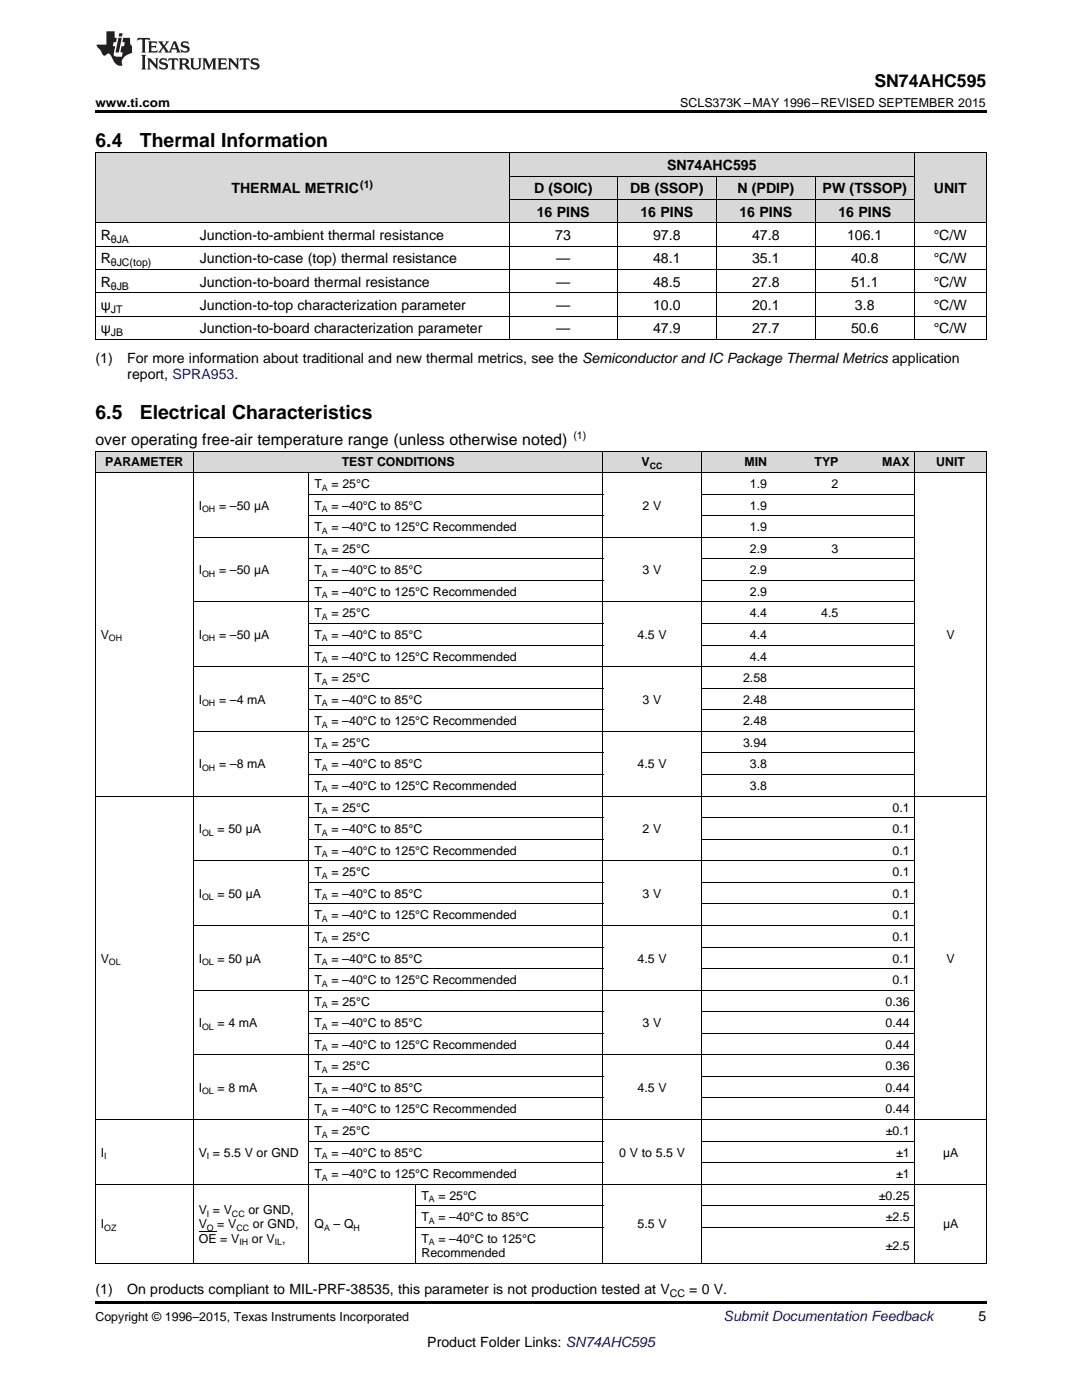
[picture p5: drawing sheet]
<svg xmlns="http://www.w3.org/2000/svg" width="216mm" height="279mm" viewBox="0 0 216 279" stroke-linecap="round" stroke-linejoin="round" font-family="sans-serif">
<defs><g id="words">
<g font-size="3.9">
<text x="19" y="29.3">6.4</text>
<text x="27.9" y="29.3">Thermal Information</text>
<text x="19" y="83.6">6.5</text>
<text x="27.9" y="83.6">Electrical Characteristics</text>
</g>
<text font-size="3.5" x="174.5" y="17.3">SN74AHC595</text>
<text font-size="3.2" x="19" y="88.8">over operating free-air temperature range (unless otherwise noted)</text>
<g font-size="2.8">
<text x="133.1" y="33.9">SN74AHC595</text>
<text x="46.2" y="38.6">THERMAL METRIC</text>
<text x="106.6" y="38.6">D (SOIC)</text>
<text x="125.7" y="38.6">DB (SSOP)</text>
<text x="147.1" y="38.6">N (PDIP)</text>
<text x="164.1" y="38.6">PW (TSSOP)</text>
<text x="186.3" y="38.6">UNIT</text>
<text x="20.1" y="47.9">R</text>
<text x="39.9" y="47.9">Junction-to-ambient thermal resistance</text>
<text x="107.1" y="43.3">16 PINS</text>
<text x="110.8" y="47.9">73</text>
<text x="127.8" y="43.3">16 PINS</text>
<text x="130.3" y="47.9">97.8</text>
<text x="147.5" y="43.3">16 PINS</text>
<text x="150.1" y="47.9">47.8</text>
<text x="167.3" y="43.3">16 PINS</text>
<text x="169" y="47.9">106.1</text>
<text x="186.3" y="47.9">°C/W</text>
<text x="20.1" y="52.6">R</text>
<text x="39.9" y="52.6">Junction-to-case (top) thermal resistance</text>
<text x="111" y="52.6">—</text>
<text x="130.3" y="52.6">48.1</text>
<text x="150.1" y="52.6">35.1</text>
<text x="169.8" y="52.6">40.8</text>
<text x="186.3" y="52.6">°C/W</text>
<text x="20.1" y="57.2">R</text>
<text x="39.9" y="57.2">Junction-to-board thermal resistance</text>
<text x="111" y="57.2">—</text>
<text x="130.3" y="57.2">48.5</text>
<text x="150.1" y="57.2">27.8</text>
<text x="169.8" y="57.2">51.1</text>
<text x="186.3" y="57.2">°C/W</text>
<text x="20.1" y="61.9">ψ</text>
<text x="39.9" y="61.9">Junction-to-top characterization parameter</text>
<text x="111" y="61.9">—</text>
<text x="130.3" y="61.9">10.0</text>
<text x="150.1" y="61.9">20.1</text>
<text x="170.6" y="61.9">3.8</text>
<text x="186.3" y="61.9">°C/W</text>
<text x="20.1" y="66.5">ψ</text>
<text x="39.9" y="66.5">Junction-to-board characterization parameter</text>
<text x="111" y="66.5">—</text>
<text x="130.3" y="66.5">47.9</text>
<text x="150.1" y="66.5">27.7</text>
<text x="169.8" y="66.5">50.6</text>
<text x="186.3" y="66.5">°C/W</text>
<text x="19" y="72.4">(1)</text>
<text x="25.4" y="72.4">For more information about traditional and new thermal metrics, see the Semiconductor and IC Package Thermal Metrics application</text>
<text x="25.4" y="75.6">report, SPRA953.</text>
<text x="19" y="258.2">(1)</text>
<text x="25.4" y="258.2">On products compliant to MIL-PRF-38535, this parameter is not production tested at V</text>
<text x="137.5" y="258.2">= 0 V.</text>
<text x="195.3" y="263.6">5</text>
<text x="85.3" y="268.9">Product Folder Links: SN74AHC595</text>
</g>
<text font-size="2.8" fill="#0000c8" x="144.4" y="263.6">Submit Documentation Feedback</text>
<g font-size="2.5">
<text x="19" y="21.4">www.ti.com</text>
<text x="135.7" y="21.4">SCLS373K –MAY 1996–REVISED SEPTEMBER 2015</text>
<text x="21" y="93.1">PARAMETER</text>
<text x="68.2" y="93.1">TEST CONDITIONS</text>
<text x="128" y="93.1">V</text>
<text x="148.6" y="93.1">MIN</text>
<text x="162.5" y="93.1">TYP</text>
<text x="176" y="93.1">MAX</text>
<text x="186.8" y="93.1">UNIT</text>
<text x="39.7" y="101.7">I</text>
<text x="43.7" y="101.7">= –50 µA</text>
<text x="62.8" y="97.4">T</text>
<text x="62.8" y="101.7">T</text>
<text x="66.1" y="97.4">= 25°C</text>
<text x="66.1" y="101.7">= –40°C to 85°C</text>
<text x="128.2" y="101.7">2 V</text>
<text x="149.6" y="97.4">1.9</text>
<text x="149.6" y="101.7">1.9</text>
<text x="165.9" y="97.4">2</text>
<text x="62.8" y="106">T</text>
<text x="66.1" y="106">= –40°C to 125°C Recommended</text>
<text x="149.6" y="106">1.9</text>
<text x="62.8" y="110.3">T</text>
<text x="66.1" y="110.3">= 25°C</text>
<text x="149.6" y="110.3">2.9</text>
<text x="165.9" y="110.3">3</text>
<text x="39.7" y="114.6">I</text>
<text x="43.7" y="114.6">= –50 µA</text>
<text x="62.8" y="114.6">T</text>
<text x="62.8" y="118.9">T</text>
<text x="66.1" y="114.6">= –40°C to 85°C</text>
<text x="66.1" y="118.9">= –40°C to 125°C Recommended</text>
<text x="128.2" y="114.6">3 V</text>
<text x="149.6" y="114.6">2.9</text>
<text x="149.6" y="118.9">2.9</text>
<text x="62.8" y="123.2">T</text>
<text x="66.1" y="123.2">= 25°C</text>
<text x="149.6" y="123.2">4.4</text>
<text x="163.9" y="123.2">4.5</text>
<text x="20.1" y="127.5">V</text>
<text x="39.7" y="127.5">I</text>
<text x="43.7" y="127.5">= –50 µA</text>
<text x="62.8" y="127.5">T</text>
<text x="62.8" y="131.8">T</text>
<text x="66.1" y="127.5">= –40°C to 85°C</text>
<text x="66.1" y="131.8">= –40°C to 125°C Recommended</text>
<text x="127.2" y="127.5">4.5 V</text>
<text x="149.6" y="127.5">4.4</text>
<text x="149.6" y="131.8">4.4</text>
<text x="188.9" y="127.5">V</text>
<text x="62.8" y="136.1">T</text>
<text x="66.1" y="136.1">= 25°C</text>
<text x="148.3" y="136.1">2.58</text>
<text x="39.7" y="140.4">I</text>
<text x="43.7" y="140.4">= –4 mA</text>
<text x="62.8" y="140.4">T</text>
<text x="66.1" y="140.4">= –40°C to 85°C</text>
<text x="128.2" y="140.4">3 V</text>
<text x="148.3" y="140.4">2.48</text>
<text x="62.8" y="144.7">T</text>
<text x="62.8" y="149">T</text>
<text x="66.1" y="144.7">= –40°C to 125°C Recommended</text>
<text x="66.1" y="149">= 25°C</text>
<text x="148.3" y="144.7">2.48</text>
<text x="148.3" y="149">3.94</text>
<text x="39.7" y="153.4">I</text>
<text x="43.7" y="153.4">= –8 mA</text>
<text x="62.8" y="153.4">T</text>
<text x="66.1" y="153.4">= –40°C to 85°C</text>
<text x="127.2" y="153.4">4.5 V</text>
<text x="149.6" y="153.4">3.8</text>
<text x="62.8" y="157.7">T</text>
<text x="62.8" y="162">T</text>
<text x="66.1" y="157.7">= –40°C to 125°C Recommended</text>
<text x="66.1" y="162">= 25°C</text>
<text x="149.6" y="157.7">3.8</text>
<text x="178.1" y="162">0.1</text>
<text x="39.7" y="166.3">I</text>
<text x="43.4" y="166.3">= 50 µA</text>
<text x="62.8" y="166.3">T</text>
<text x="66.1" y="166.3">= –40°C to 85°C</text>
<text x="128.2" y="166.3">2 V</text>
<text x="178.1" y="166.3">0.1</text>
<text x="62.8" y="170.6">T</text>
<text x="66.1" y="170.6">= –40°C to 125°C Recommended</text>
<text x="178.1" y="170.6">0.1</text>
<text x="39.7" y="179.2">I</text>
<text x="43.4" y="179.2">= 50 µA</text>
<text x="62.8" y="174.9">T</text>
<text x="62.8" y="179.2">T</text>
<text x="66.1" y="174.9">= 25°C</text>
<text x="66.1" y="179.2">= –40°C to 85°C</text>
<text x="128.2" y="179.2">3 V</text>
<text x="178.1" y="174.9">0.1</text>
<text x="178.1" y="179.2">0.1</text>
<text x="62.8" y="183.5">T</text>
<text x="66.1" y="183.5">= –40°C to 125°C Recommended</text>
<text x="178.1" y="183.5">0.1</text>
<text x="62.8" y="187.8">T</text>
<text x="66.1" y="187.8">= 25°C</text>
<text x="178.1" y="187.8">0.1</text>
<text x="20.1" y="192.1">V</text>
<text x="39.7" y="192.1">I</text>
<text x="43.4" y="192.1">= 50 µA</text>
<text x="62.8" y="192.1">T</text>
<text x="62.8" y="196.4">T</text>
<text x="66.1" y="192.1">= –40°C to 85°C</text>
<text x="66.1" y="196.4">= –40°C to 125°C Recommended</text>
<text x="127.2" y="192.1">4.5 V</text>
<text x="178.1" y="192.1">0.1</text>
<text x="178.1" y="196.4">0.1</text>
<text x="188.9" y="192.1">V</text>
<text x="62.8" y="200.7">T</text>
<text x="66.1" y="200.7">= 25°C</text>
<text x="176.7" y="200.7">0.36</text>
<text x="39.7" y="205">I</text>
<text x="43.4" y="205">= 4 mA</text>
<text x="62.8" y="205">T</text>
<text x="62.8" y="209.3">T</text>
<text x="66.1" y="205">= –40°C to 85°C</text>
<text x="66.1" y="209.3">= –40°C to 125°C Recommended</text>
<text x="128.2" y="205">3 V</text>
<text x="176.7" y="205">0.44</text>
<text x="176.7" y="209.3">0.44</text>
<text x="62.8" y="213.6">T</text>
<text x="66.1" y="213.6">= 25°C</text>
<text x="176.7" y="213.6">0.36</text>
<text x="39.7" y="217.9">I</text>
<text x="43.4" y="217.9">= 8 mA</text>
<text x="62.8" y="217.9">T</text>
<text x="66.1" y="217.9">= –40°C to 85°C</text>
<text x="127.2" y="217.9">4.5 V</text>
<text x="176.7" y="217.9">0.44</text>
<text x="62.8" y="222.2">T</text>
<text x="62.8" y="226.5">T</text>
<text x="66.1" y="222.2">= –40°C to 125°C Recommended</text>
<text x="66.1" y="226.5">= 25°C</text>
<text x="176.7" y="222.2">0.44</text>
<text x="176.7" y="226.5">±0.1</text>
<text x="20.1" y="230.8">I</text>
<text x="39.7" y="230.8">V = 5.5 V or GND</text>
<text x="62.8" y="230.8">T</text>
<text x="66.1" y="230.8">= –40°C to 85°C</text>
<text x="123.6" y="230.8">0 V to 5.5 V</text>
<text x="178.8" y="230.8">±1</text>
<text x="188.2" y="230.8">µA</text>
<text x="62.8" y="235.1">T</text>
<text x="66.1" y="235.1">= –40°C to 125°C Recommended</text>
<text x="84.1" y="239.4">T</text>
<text x="87.5" y="239.4">= 25°C</text>
<text x="175.4" y="239.4">±0.25</text>
<text x="178.8" y="235.1">±1</text>
<text x="20.1" y="245.1">I</text>
<text x="39.7" y="242.3">V = V</text>
<text x="39.7" y="245.1">V</text>
<text x="43.4" y="245.1">= V</text>
<text x="49.6" y="242.3">or GND,</text>
<text x="50.4" y="245.1">or GND,</text>
<text x="62.8" y="245.1">Q</text>
<text x="66.6" y="245.1">– Q</text>
<text x="84.1" y="243.7">T</text>
<text x="87.5" y="243.7">= –40°C to 85°C</text>
<text x="127.2" y="245.1">5.5 V</text>
<text x="176.7" y="243.7">±2.5</text>
<text x="188.2" y="245.1">μA</text>
<text x="39.7" y="248">OE = V</text>
<text x="50.3" y="248">or V ,</text>
<text x="84.1" y="248">T</text>
<text x="84.1" y="250.9">Recommended</text>
<text x="87.5" y="248">= –40°C to 125°C</text>
<text x="176.7" y="249.4">±2.5</text>
<text x="19" y="263.6">Copyright © 1996–2015, Texas Instruments Incorporated</text>
</g>
<g font-size="2.1">
<text x="71.9" y="37.5">(1)</text>
<text x="22.1" y="48.5">θJA</text>
<text x="22.1" y="53.1">θJC(top)</text>
<text x="22.1" y="57.8">θJB</text>
<text x="22.1" y="62.4">JT</text>
<text x="22.1" y="67.1">JB</text>
<text x="114.4" y="87.5">(1)</text>
<text x="133.7" y="258.8">CC</text>
</g>
<g font-size="1.8">
<text x="129.6" y="93.6">CC</text>
<text x="64.2" y="97.9">A</text>
<text x="40.3" y="102.2">OH</text>
<text x="64.2" y="102.2">A</text>
<text x="64.2" y="106.5">A</text>
<text x="64.2" y="110.8">A</text>
<text x="40.3" y="115.1">OH</text>
<text x="64.2" y="115.1">A</text>
<text x="64.2" y="119.4">A</text>
<text x="64.2" y="123.7">A</text>
<text x="21.7" y="128">OH</text>
<text x="40.3" y="128">OH</text>
<text x="64.2" y="128">A</text>
<text x="64.2" y="132.3">A</text>
<text x="64.2" y="136.6">A</text>
<text x="40.3" y="140.9">OH</text>
<text x="64.2" y="140.9">A</text>
<text x="64.2" y="145.2">A</text>
<text x="64.2" y="149.5">A</text>
<text x="40.3" y="153.8">OH</text>
<text x="64.2" y="153.8">A</text>
<text x="64.2" y="158.2">A</text>
<text x="40.3" y="166.8">OL</text>
<text x="64.2" y="162.5">A</text>
<text x="64.2" y="166.8">A</text>
<text x="64.2" y="171.1">A</text>
<text x="40.3" y="179.7">OL</text>
<text x="64.2" y="175.4">A</text>
<text x="64.2" y="179.7">A</text>
<text x="64.2" y="184">A</text>
<text x="64.2" y="188.3">A</text>
<text x="21.7" y="192.6">OL</text>
<text x="40.3" y="192.6">OL</text>
<text x="64.2" y="192.6">A</text>
<text x="64.2" y="196.9">A</text>
<text x="64.2" y="201.2">A</text>
<text x="40.3" y="205.5">OL</text>
<text x="64.2" y="205.5">A</text>
<text x="64.2" y="209.8">A</text>
<text x="64.2" y="214.1">A</text>
<text x="40.3" y="218.4">OL</text>
<text x="64.2" y="218.4">A</text>
<text x="64.2" y="222.7">A</text>
<text x="64.2" y="227">A</text>
<text x="20.8" y="231.3">I</text>
<text x="41.3" y="231.3">I</text>
<text x="64.2" y="231.3">A</text>
<text x="64.2" y="235.6">A</text>
<text x="85.6" y="239.9">A</text>
<text x="20.8" y="245.6">OZ</text>
<text x="41.3" y="242.8">I</text>
<text x="41.3" y="245.6">O</text>
<text x="46.3" y="242.8">CC</text>
<text x="47.2" y="245.6">CC</text>
<text x="64.7" y="245.6">A</text>
<text x="70.6" y="245.6">H</text>
<text x="85.6" y="244.2">A</text>
<text x="47.8" y="248.5">IH</text>
<text x="54.8" y="248.5">IL</text>
<text x="85.6" y="248.5">A</text>
</g>
</g></defs>
<g fill="#d8d8d8">
<path d="M19 90.1h19.6v4.3h-19.6z"/>
<path d="M38.6 90.1h23.1v4.3h-23.1z"/>
<path d="M61.7 90.1h21.3v4.3h-21.3z"/>
<path d="M83 90.1h37.4v4.3h-37.4z"/>
<path d="M120.4 90.1h19.5v4.3h-19.5z"/>
<path d="M139.9 90.1h14.3v4.3h-14.3z"/>
<path d="M154.2 90.1h14.2v4.3h-14.2z"/>
<path d="M168.4 90.1h14.2v4.3h-14.2z"/>
<path d="M182.6 90.1h14.2v4.3h-14.2z"/>
<path d="M19 30.6h19.8v13.9h-19.8z"/>
<path d="M38.8 30.6h62.8v13.9h-62.8z"/>
<path d="M101.6 39.9h21.6v4.6h-21.6z"/>
<path d="M123.2 39.9h19.7v4.6h-19.7z"/>
<path d="M142.9 39.9h19.8v4.6h-19.8z"/>
<path d="M162.7 39.9h19.8v4.6h-19.8z"/>
<path d="M182.5 30.6h14.3v13.9h-14.3z"/>
<path d="M101.6 35.2h21.6v4.7h-21.6z"/>
<path d="M123.2 35.2h19.7v4.7h-19.7z"/>
<path d="M142.9 35.2h19.8v4.7h-19.8z"/>
<path d="M162.7 35.2h19.8v4.7h-19.8z"/>
<path d="M101.6 30.6h21.6v4.6h-21.6z"/>
<path d="M123.2 30.6h19.7v4.6h-19.7z"/>
<path d="M142.9 30.6h19.8v4.6h-19.8z"/>
<path d="M162.7 30.6h19.8v4.6h-19.8z"/>
</g>
<path d="M19 22h177.8v.5h-177.8zM19 67.8h.2zM101.5 67.8h.1zM123.1 67.8h.1zM142.8 67.8h.1zM162.6 67.8h.1zM182.4 67.8h.1zM196.7 67.8h.1zM19 259.7h177.8v.5h-177.8z" fill="#000"/>
<g fill="none" stroke="#000" stroke-width=".2">
<path d="M19 30.5h177.8M19.1 30.5v37.3M101.6 30.5v37.3M101.6 39.8h80.9M101.6 35.2h80.8M123.1 35.2v32.6M142.9 35.2v32.6M162.6 35.2v32.6M182.4 30.5v37.3M196.8 30.5v37.3M19 58.4h177.8M19 53.8h177.8"/>
<path d="M19 49.1h177.8M19 44.5h177.8M19 67.8h177.8M19 63.1h177.8M19 94.3h177.8M19 90h177.8M19.1 90v162.1M38.5 90v162.1M61.6 94.3v157.8M61.7 98.6h58.7M120.3 90v162.1M139.9 90v162.1"/>
<path d="M139.9 98.6h42.7M182.5 90v162.1M196.8 90v162.1M38.6 107.2h144M61.7 115.8h58.7M61.7 111.5h58.7M61.7 102.9h58.7M139.9 115.8h42.7M139.9 111.5h42.7M139.9 102.9h42.7M38.6 133.1h144M38.6 120.1h144"/>
<path d="M61.7 137.4h58.7M61.7 128.7h58.7M61.7 124.4h58.7M139.9 137.4h42.7M139.9 128.7h42.7M139.9 124.4h42.7M19 158.9h177.8M38.6 146h144M61.7 154.6h58.7M61.7 150.3h58.7M61.7 141.7h58.7M139.9 154.6h42.7"/>
<path d="M139.9 150.3h42.7M139.9 141.7h42.7M38.6 171.8h144M61.7 176.1h58.7M61.7 167.5h58.7M61.7 163.2h58.7M139.9 176.1h42.7M139.9 167.5h42.7M139.9 163.2h42.7M38.6 197.6h144M38.6 184.7h144M61.7 193.3h58.7"/>
<path d="M61.7 189h58.7M61.7 180.4h58.7M139.9 193.3h42.7M139.9 189h42.7M139.9 180.4h42.7M38.6 210.5h144M61.7 219.1h58.7M61.7 214.8h58.7M61.7 206.2h58.7M61.7 201.9h58.7M139.9 219.1h42.7M139.9 214.8h42.7"/>
<path d="M139.9 206.2h42.7M139.9 201.9h42.7M19 236.3h177.8M19 223.4h177.8M61.7 232h58.7M61.7 227.7h58.7M83 236.4v15.7M139.9 232h42.7M139.9 227.7h42.7M19 252.1h177.8M83 245h37.4M83 240.6h37.4"/>
<path d="M139.9 245h42.7M139.9 240.6h42.7"/>
</g>
<g fill="#231f20">
<path d="M27.5 7.6l-.1 .5 .4-.2h.6v.1v2.1l-.2 .4h1l-.3-.4v-2.1l.1-.1h.5l.5 .2-.2-.5zM29.5 8.3l.2 .3v1.5l-.2 .4h1.8l.2-.6a1.04 1.04 0 0 1-1.3 .2v-.7h.6l.3 .2v-.6l-.3 .2h-.6v-.6l.8-.1 .4 .3-.2-.5zM31.5 8.3l.9 1.1-.9 1.1h.8l-.2-.2 .5-.7 .4 .7-.2 .2h1.5l-.1-.2 .1-.4h.9l.1 .4-.2 .2h1l-.3-.3-.7-1.9h-.5l-.9 2-.8-1 .9-1h-.8l.1 .3-.3 .5-.4-.6 .2-.2zM34.7 8.6l.4 1h-.7zM36.3 8.4a.63 .63 0 0 0-.2 .7 .63 .63 0 0 0 .6 .4l.6 .2 .1 .2a.75 .75 0 0 1-.7 .4 .75 .75 0 0 1-.6-.5l.1 .7 .1-.1a1.11 1.11 0 0 0 1.5-.6 1.13 1.13 0 0 0-1.2-.8l-.1-.4a1.04 1.04 0 0 1 1.2 .2l-.2-.5-.1 .1-.5-.2zM28.2 10.9l.2 .4v2.2l-.2 .4h1l-.3-.4v-2.2l.3-.4zM29.3 11.6l.3 .4v1.5l-.3 .4h.8l-.2-.4v-1.3l1.5 1.7v-1.9l.2-.4h-.7l.2 .4v.9l-1.1-1.3zM32 11.8a.62 .62 0 0 0-.2 .7 .62 .62 0 0 0 .6 .4l.6 .1 .1 .3a.76 .76 0 0 1-.7 .3 .76 .76 0 0 1-.6-.4l.1 .7 .1-.1a1.11 1.11 0 0 0 1.5-.6 1.13 1.13 0 0 0-1.2-.8l-.1-.4a1.04 1.04 0 0 1 1.2 .2l-.2-.6-.1 .1-.5-.1zM33.7 11.6l-.2 .6a.61 .61 0 0 1 .8-.3v1.6l-.2 .4h.9l-.2-.4v-1.6a.63 .63 0 0 1 .8 .3l-.2-.6zM35.6 11.6l.3 .4v1.5l-.3 .4h1l-.2-.2v-.8l.5 .2a.76 .76 0 0 0 1.2 .7l-1-1a.58 .58 0 0 0 .6-.5 .58 .58 0 0 0-.5-.6zM36.4 11.9h.1a.45 .45 0 0 1 .5 .1 .45 .45 0 0 1 .1 .5l-.7 .2zM37.9 11.6l.2 .2a2.17 2.17 0 0 0 .3 1.9 .99 .99 0 0 0 1.6-.6v-1.1l.2-.4h-.7l.2 .2a1.92 1.92 0 0 1-.2 1.8 .6 .6 0 0 1-.9-.5v-1.1l.2-.4zM40.4 11.6l.2 .4v1.5l-.2 .4h.7l-.2-.4v-1.4l.8 1.8 .8-1.8v1.4l-.2 .4h.9l-.2-.4v-1.5l.2-.4h-.8l-.6 1.5-.6-1.5zM43.4 11.6l.2 .4v1.5l-.2 .4h1.8l.2-.6a1.04 1.04 0 0 1-1.3 .1v-.6h.5l.4 .2v-.6l-.4 .2h-.5v-.7h.8l.3 .3-.1-.6zM45.5 11.6l.2 .4v1.5l-.2 .4h.7l-.2-.4v-1.3l1.5 1.7v-1.9l.2-.4h-.7l.2 .4v.9l-1.1-1.3zM47.9 11.6l-.1 .6a.61 .61 0 0 1 .8-.3v1.6l-.3 .4h1l-.3-.4 .1-1.6a.63 .63 0 0 1 .7 .3l-.1-.6zM50.2 11.8a.62 .62 0 0 0-.2 .7 .62 .62 0 0 0 .6 .4l.6 .1 .2 .3a.76 .76 0 0 1-.8 .3 .76 .76 0 0 1-.6-.4l.1 .7 .2-.1a1.11 1.11 0 0 0 1.5-.6 1.13 1.13 0 0 0-1.3-.8l-.1-.4a1.04 1.04 0 0 1 1.2 .2l-.1-.6-.2 .1-.5-.1z"/>
<path d="M21.2 6.3v2.6h-1.9l.1 .4 .7 .9a.91 .91 0 0 0 1 .8 .56 .56 0 0 1 .5-.3 .56 .56 0 0 1 .5 .3l.4 .8a1.53 1.53 0 0 0 1.9 1.2 1.54 1.54 0 0 1 1-2.1l.9-.3v-1.4a1.52 1.52 0 0 1-.3-1.6h-1.4l-.2 .8h.5l-.2 .8h-.4l-.2 1v.2l.4 .1-.2 .8a1.93 1.93 0 0 1-1.6-.3l.3-1.8h-.5l.2-.8h.4l.2-.8h-.4v-1.3zM23.6 7.6l-.6 2.9h.7l.6-2.9zM23.8 6.6l-.1 .7h.6l.2-.7z"/>
</g>
<path d="M39.7 245.8h3.5" fill="none" stroke="#000" stroke-width=".2"/>
<use href="#words"/>
</svg>
